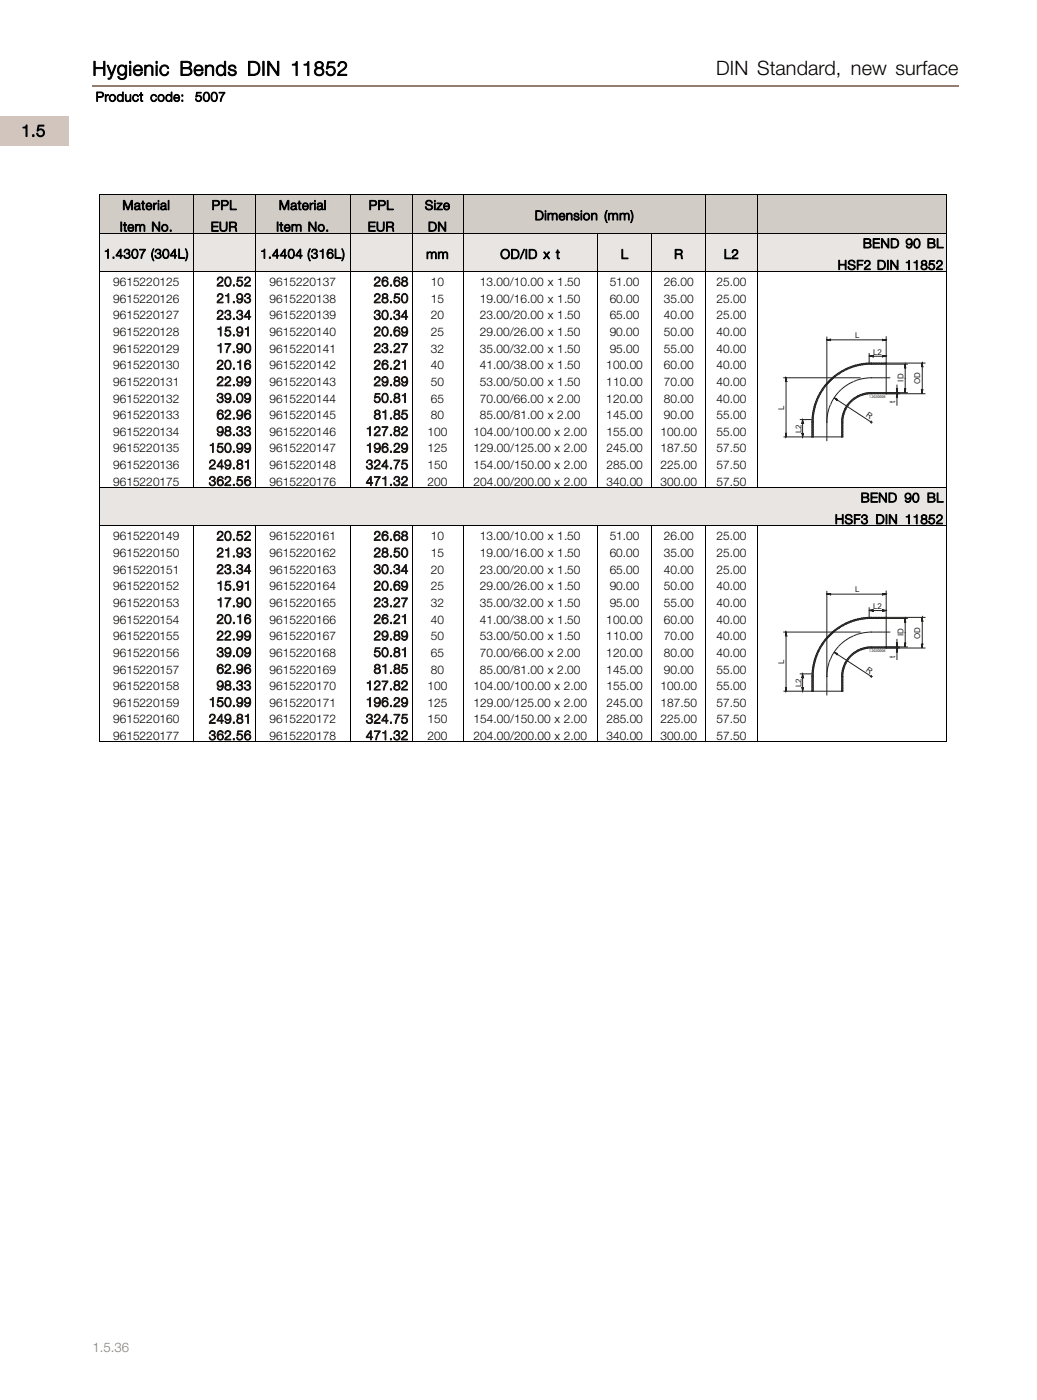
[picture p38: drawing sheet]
<svg xmlns="http://www.w3.org/2000/svg" width="220mm" height="297mm" viewBox="0 0 220 297" stroke-linecap="round" stroke-linejoin="round" font-family="sans-serif">
<defs><g id="words">
<g font-size="4.2">
<text x="19.6" y="16">Hygienic Bends DIN 11852</text>
<text x="151.9" y="16">DIN Standard, new surface</text>
</g>
<text font-size="3.5" x="4.5" y="29">1.5</text>
<g font-size="2.8">
<text x="20.3" y="21.5">Product code:</text>
<text x="41.4" y="21.5">5007</text>
<text x="26" y="44.5">Material</text>
<text x="44.9" y="44.5">PPL</text>
<text x="59.1" y="44.5">Material</text>
<text x="78.2" y="44.5">PPL</text>
<text x="90.1" y="44.5">Size</text>
<text x="113.4" y="46.7">Dimension (mm)</text>
<text x="25.4" y="49.1">Item No.</text>
<text x="44.7" y="49.1">EUR</text>
<text x="58.6" y="49.1">Item No.</text>
<text x="78" y="49.1">EUR</text>
<text x="90.8" y="49.1">DN</text>
<text x="183" y="52.6">BEND 90 BL</text>
<text x="22" y="54.8">1.4307 (304L)</text>
<text x="55.2" y="54.8">1.4404 (316L)</text>
<text x="90.4" y="54.9">mm</text>
<text x="106.1" y="54.9">OD/ID x t</text>
<text x="131.7" y="54.9">L</text>
<text x="143" y="54.9">R</text>
<text x="153.5" y="54.9">L2</text>
<text x="177.7" y="57.2">HSF2 DIN 11852</text>
<text x="182.5" y="106.6">BEND 90 BL</text>
<text x="177.1" y="111.2">HSF3 DIN 11852</text>
</g>
<g font-size="2.8" fill="#1c1714">
<text x="45.9" y="60.7">20.52</text>
<text x="45.9" y="64.3">21.93</text>
<text x="79.2" y="60.7">26.68</text>
<text x="79.2" y="64.3">28.50</text>
<text x="45.9" y="67.8">23.34</text>
<text x="45.9" y="71.3">15.91</text>
<text x="79.2" y="67.8">30.34</text>
<text x="79.2" y="71.3">20.69</text>
<text x="45.9" y="74.9">17.90</text>
<text x="79.2" y="74.9">23.27</text>
<text x="45.9" y="78.4">20.16</text>
<text x="45.9" y="81.9">22.99</text>
<text x="79.2" y="78.4">26.21</text>
<text x="79.2" y="81.9">29.89</text>
<text x="45.9" y="85.4">39.09</text>
<text x="45.9" y="89">62.96</text>
<text x="79.2" y="85.4">50.81</text>
<text x="79.2" y="89">81.85</text>
<text x="45.9" y="92.5">98.33</text>
<text x="77.6" y="92.5">127.82</text>
<text x="44.3" y="96">150.99</text>
<text x="44.3" y="99.6">249.81</text>
<text x="77.6" y="96">196.29</text>
<text x="77.6" y="99.6">324.75</text>
<text x="44.3" y="103.1">362.56</text>
<text x="77.6" y="103.1">471.32</text>
<text x="45.9" y="114.7">20.52</text>
<text x="45.9" y="118.3">21.93</text>
<text x="79.2" y="114.7">26.68</text>
<text x="79.2" y="118.3">28.50</text>
<text x="45.9" y="121.8">23.34</text>
<text x="45.9" y="125.3">15.91</text>
<text x="79.2" y="121.8">30.34</text>
<text x="79.2" y="125.3">20.69</text>
<text x="45.9" y="128.8">17.90</text>
<text x="79.2" y="128.8">23.27</text>
<text x="45.9" y="132.4">20.16</text>
<text x="45.9" y="135.9">22.99</text>
<text x="79.2" y="132.4">26.21</text>
<text x="79.2" y="135.9">29.89</text>
<text x="45.9" y="139.4">39.09</text>
<text x="45.9" y="143">62.96</text>
<text x="79.2" y="139.4">50.81</text>
<text x="79.2" y="143">81.85</text>
<text x="45.9" y="146.5">98.33</text>
<text x="77.6" y="146.5">127.82</text>
<text x="44.3" y="150">150.99</text>
<text x="44.3" y="153.5">249.81</text>
<text x="77.6" y="150">196.29</text>
<text x="77.6" y="153.5">324.75</text>
<text x="44.3" y="157.1">362.56</text>
<text x="77.6" y="157.1">471.32</text>
</g>
<text font-size="2.8" fill="#937d72" x="19.6" y="287">1.5.36</text>
<g font-size="2.5">
<text x="24" y="60.7">9615220125</text>
<text x="24" y="64.3">9615220126</text>
<text x="57.2" y="60.7">9615220137</text>
<text x="57.2" y="64.3">9615220138</text>
<text x="91.4" y="60.7">10</text>
<text x="91.4" y="64.3">15</text>
<text x="101.8" y="60.7">13.00/10.00 x 1.50</text>
<text x="101.8" y="64.3">19.00/16.00 x 1.50</text>
<text x="129.3" y="60.7">51.00</text>
<text x="129.3" y="64.3">60.00</text>
<text x="140.8" y="60.7">26.00</text>
<text x="140.8" y="64.3">35.00</text>
<text x="152" y="60.7">25.00</text>
<text x="152" y="64.3">25.00</text>
<text x="24" y="67.8">9615220127</text>
<text x="24" y="71.3">9615220128</text>
<text x="57.2" y="67.8">9615220139</text>
<text x="57.2" y="71.3">9615220140</text>
<text x="91.4" y="67.8">20</text>
<text x="91.4" y="71.3">25</text>
<text x="101.8" y="67.8">23.00/20.00 x 1.50</text>
<text x="101.8" y="71.3">29.00/26.00 x 1.50</text>
<text x="129.3" y="67.8">65.00</text>
<text x="129.3" y="71.3">90.00</text>
<text x="140.8" y="67.8">40.00</text>
<text x="140.8" y="71.3">50.00</text>
<text x="152" y="67.8">25.00</text>
<text x="152" y="71.3">40.00</text>
<text x="24" y="74.9">9615220129</text>
<text x="57.2" y="74.9">9615220141</text>
<text x="91.4" y="74.9">32</text>
<text x="101.8" y="74.9">35.00/32.00 x 1.50</text>
<text x="129.3" y="74.9">95.00</text>
<text x="140.8" y="74.9">55.00</text>
<text x="152" y="74.9">40.00</text>
<text x="24" y="78.4">9615220130</text>
<text x="24" y="81.9">9615220131</text>
<text x="57.2" y="78.4">9615220142</text>
<text x="57.2" y="81.9">9615220143</text>
<text x="91.4" y="78.4">40</text>
<text x="91.4" y="81.9">50</text>
<text x="101.8" y="78.4">41.00/38.00 x 1.50</text>
<text x="101.8" y="81.9">53.00/50.00 x 1.50</text>
<text x="128.6" y="78.4">100.00</text>
<text x="128.6" y="81.9">110.00</text>
<text x="140.8" y="78.4">60.00</text>
<text x="140.8" y="81.9">70.00</text>
<text x="152" y="78.4">40.00</text>
<text x="152" y="81.9">40.00</text>
<text x="24" y="85.4">9615220132</text>
<text x="24" y="89">9615220133</text>
<text x="57.2" y="85.4">9615220144</text>
<text x="57.2" y="89">9615220145</text>
<text x="91.4" y="85.4">65</text>
<text x="91.4" y="89">80</text>
<text x="101.8" y="85.4">70.00/66.00 x 2.00</text>
<text x="101.8" y="89">85.00/81.00 x 2.00</text>
<text x="128.6" y="85.4">120.00</text>
<text x="128.6" y="89">145.00</text>
<text x="140.8" y="85.4">80.00</text>
<text x="140.8" y="89">90.00</text>
<text x="152" y="85.4">40.00</text>
<text x="152" y="89">55.00</text>
<text x="24" y="92.5">9615220134</text>
<text x="57.2" y="92.5">9615220146</text>
<text x="90.7" y="92.5">100</text>
<text x="100.4" y="92.5">104.00/100.00 x 2.00</text>
<text x="128.6" y="92.5">155.00</text>
<text x="140.1" y="92.5">100.00</text>
<text x="152" y="92.5">55.00</text>
<text x="24" y="96">9615220135</text>
<text x="24" y="99.6">9615220136</text>
<text x="57.2" y="96">9615220147</text>
<text x="57.2" y="99.6">9615220148</text>
<text x="90.7" y="96">125</text>
<text x="90.7" y="99.6">150</text>
<text x="100.4" y="96">129.00/125.00 x 2.00</text>
<text x="100.4" y="99.6">154.00/150.00 x 2.00</text>
<text x="128.6" y="96">245.00</text>
<text x="128.6" y="99.6">285.00</text>
<text x="140.1" y="96">187.50</text>
<text x="140.1" y="99.6">225.00</text>
<text x="152" y="96">57.50</text>
<text x="152" y="99.6">57.50</text>
<text x="24" y="103.1">9615220175</text>
<text x="57.2" y="103.1">9615220176</text>
<text x="90.7" y="103.1">200</text>
<text x="100.4" y="103.1">204.00/200.00 x 2.00</text>
<text x="128.6" y="103.1">340.00</text>
<text x="140.1" y="103.1">300.00</text>
<text x="152" y="103.1">57.50</text>
<text x="24" y="114.7">9615220149</text>
<text x="24" y="118.3">9615220150</text>
<text x="57.2" y="114.7">9615220161</text>
<text x="57.2" y="118.3">9615220162</text>
<text x="91.4" y="114.7">10</text>
<text x="91.4" y="118.3">15</text>
<text x="101.8" y="114.7">13.00/10.00 x 1.50</text>
<text x="101.8" y="118.3">19.00/16.00 x 1.50</text>
<text x="129.3" y="114.7">51.00</text>
<text x="129.3" y="118.3">60.00</text>
<text x="140.8" y="114.7">26.00</text>
<text x="140.8" y="118.3">35.00</text>
<text x="152" y="114.7">25.00</text>
<text x="152" y="118.3">25.00</text>
<text x="24" y="121.8">9615220151</text>
<text x="24" y="125.3">9615220152</text>
<text x="57.2" y="121.8">9615220163</text>
<text x="57.2" y="125.3">9615220164</text>
<text x="91.4" y="121.8">20</text>
<text x="91.4" y="125.3">25</text>
<text x="101.8" y="121.8">23.00/20.00 x 1.50</text>
<text x="101.8" y="125.3">29.00/26.00 x 1.50</text>
<text x="129.3" y="121.8">65.00</text>
<text x="129.3" y="125.3">90.00</text>
<text x="140.8" y="121.8">40.00</text>
<text x="140.8" y="125.3">50.00</text>
<text x="152" y="121.8">25.00</text>
<text x="152" y="125.3">40.00</text>
<text x="24" y="128.8">9615220153</text>
<text x="57.2" y="128.8">9615220165</text>
<text x="91.4" y="128.8">32</text>
<text x="101.8" y="128.8">35.00/32.00 x 1.50</text>
<text x="129.3" y="128.8">95.00</text>
<text x="140.8" y="128.8">55.00</text>
<text x="152" y="128.8">40.00</text>
<text x="24" y="132.4">9615220154</text>
<text x="24" y="135.9">9615220155</text>
<text x="57.2" y="132.4">9615220166</text>
<text x="57.2" y="135.9">9615220167</text>
<text x="91.4" y="132.4">40</text>
<text x="91.4" y="135.9">50</text>
<text x="101.8" y="132.4">41.00/38.00 x 1.50</text>
<text x="101.8" y="135.9">53.00/50.00 x 1.50</text>
<text x="128.6" y="132.4">100.00</text>
<text x="128.6" y="135.9">110.00</text>
<text x="140.8" y="132.4">60.00</text>
<text x="140.8" y="135.9">70.00</text>
<text x="152" y="132.4">40.00</text>
<text x="152" y="135.9">40.00</text>
<text x="24" y="139.4">9615220156</text>
<text x="24" y="143">9615220157</text>
<text x="57.2" y="139.4">9615220168</text>
<text x="57.2" y="143">9615220169</text>
<text x="91.4" y="139.4">65</text>
<text x="91.4" y="143">80</text>
<text x="101.8" y="139.4">70.00/66.00 x 2.00</text>
<text x="101.8" y="143">85.00/81.00 x 2.00</text>
<text x="128.6" y="139.4">120.00</text>
<text x="128.6" y="143">145.00</text>
<text x="140.8" y="139.4">80.00</text>
<text x="140.8" y="143">90.00</text>
<text x="152" y="139.4">40.00</text>
<text x="152" y="143">55.00</text>
<text x="24" y="146.5">9615220158</text>
<text x="57.2" y="146.5">9615220170</text>
<text x="90.7" y="146.5">100</text>
<text x="100.4" y="146.5">104.00/100.00 x 2.00</text>
<text x="128.6" y="146.5">155.00</text>
<text x="140.1" y="146.5">100.00</text>
<text x="152" y="146.5">55.00</text>
<text x="24" y="150">9615220159</text>
<text x="24" y="153.5">9615220160</text>
<text x="57.2" y="150">9615220171</text>
<text x="57.2" y="153.5">9615220172</text>
<text x="90.7" y="150">125</text>
<text x="90.7" y="153.5">150</text>
<text x="100.4" y="150">129.00/125.00 x 2.00</text>
<text x="100.4" y="153.5">154.00/150.00 x 2.00</text>
<text x="128.6" y="150">245.00</text>
<text x="128.6" y="153.5">285.00</text>
<text x="140.1" y="150">187.50</text>
<text x="140.1" y="153.5">225.00</text>
<text x="152" y="150">57.50</text>
<text x="152" y="153.5">57.50</text>
<text x="24" y="157.1">9615220177</text>
<text x="57.2" y="157.1">9615220178</text>
<text x="90.7" y="157.1">200</text>
<text x="100.4" y="157.1">204.00/200.00 x 2.00</text>
<text x="128.6" y="157.1">340.00</text>
<text x="140.1" y="157.1">300.00</text>
<text x="152" y="157.1">57.50</text>
</g>
<g font-size="1.7" fill="#231f20">
<text x="181.4" y="71.8">L</text>
<text x="185.1" y="75.3">L2</text>
<text x="191.6" y="81" transform="rotate(-90 191.6 81)">ID</text>
<text x="195.2" y="81.6" transform="rotate(-90 195.2 81.6)">OD</text>
<text x="166.3" y="87.1" transform="rotate(-90 166.3 87.1)">L</text>
<text x="183.5" y="88.4" transform="rotate(35 183.5 88.4)">R</text>
<text x="189.9" y="85.6" transform="rotate(-90 189.9 85.6)">t</text>
<text x="169.9" y="91.9" transform="rotate(-90 169.9 91.9)">L2</text>
<text x="181.4" y="125.7">L</text>
<text x="185.1" y="129.2">L2</text>
<text x="191.6" y="135" transform="rotate(-90 191.6 135)">ID</text>
<text x="195.2" y="135.6" transform="rotate(-90 195.2 135.6)">OD</text>
<text x="166.3" y="141" transform="rotate(-90 166.3 141)">L</text>
<text x="183.5" y="142.3" transform="rotate(35 183.5 142.3)">R</text>
<text x="189.9" y="139.6" transform="rotate(-90 189.9 139.6)">t</text>
<text x="169.9" y="145.9" transform="rotate(-90 169.9 145.9)">L2</text>
</g>
<g font-size=".8" fill="#231f20">
<text x="184.4" y="84.5">12020008</text>
<text x="184.4" y="138.5">12020008</text>
</g>
</g></defs>
<path d="M19.6 18.3h183.7" fill="none" stroke="#937d72" stroke-width=".36"/>
<path d="M-.1 24.7h14.8v6.2h-14.8z" fill="#d1c5bd"/>
<g fill="#d1ccc6">
<path d="M21 41.4h53.4v8.1h-53.4z"/>
<path d="M74.3 41.4h126.5v8.1h-126.5z"/>
</g>
<path d="M21 41.4h179.9l-.1 8.1M21 41.3v8.2M41 41.3v8.2M54.1 41.3v8.2M74.4 41.3v8.2M87.4 41.3v8.2M98.2 41.3v8.2M149.7 41.3v8.2M160.6 41.3v8.2" fill="none" stroke="#000" stroke-width=".21"/>
<g fill="#e8e5e2">
<path d="M21 49.5h53.4v8.1h-53.4z"/>
<path d="M74.3 49.5h126.5v8.1h-126.5z"/>
</g>
<path d="M21 49.5h179.9l-.1 54M21 57.6h179.9M21 49.4v54.1M41 49.4v54.1M54.1 49.4v54.1M74.4 49.4v54.1M87.4 49.4v54.1M98.2 49.4v54.1M126.7 49.4v54.1M138.2 49.4v54.1M149.7 49.4v54.1M160.6 49.4v54.1" fill="none" stroke="#000" stroke-width=".21"/>
<g fill="none" stroke="#231f20" stroke-width=".21">
<path d="M175.4 71.5v19.8M175.4 72.1h12.6l-.8 .2v-.3l.8 .1-.8 .2v-.2l.5 .1h-.5v-.1h.3h-.2M175.4 72.1l.8-.1v.2l-.8-.1 .7-.1v.2l-.6-.1h.6v.1l-.3-.1h.2M177 79.8l-2 2M177.8 79.2l-3.5 3.4M178.6 78.7l-.7 .7M179.3 78.3l-.5 .6M180 78l-.5 .5M180.5 77.8l-.4 .4M181 77.6l-.4 .4M181.5 77.5l-.4 .3M181.9 77.4l-.3 .3"/>
<path d="M182.4 77.3l-.4 .3M182.7 77.2l-.2 .3M183.1 77.1l-.3 .3M183.5 77.1l-.3 .3M183.9 77.1l-.3 .2M184.2 77.1l-.2 .2M184.3 75v2.1M184.4 75.6l.8-.1v.2l-.8-.1 .7-.1v.2l-.5-.1 .5-.1v.2l-.3-.1h.2M184.5 75.6h3.5M184.6 77.1l-.3 .2M184.9 77.1l-.2 .2M185.2 77.1l-.2 .2"/>
<path d="M185.6 77.1l-.2 .2M185.9 77.1l-.2 .2M186.2 77.1l-.2 .2M186.6 77.1l-.3 .2M186.9 77.1l-.2 .2M187.3 77.1l-.3 .2M187.3 75.6h.2l-.3-.1v.2l.5-.1-.5-.1v.2l.7-.1-.8-.1v.2l.8-.1M187.6 77.1l-.3 .2M187.9 77.1l-.2 .2M187.9 71.5v12.1M192 77.9v-.2v.3v-.5l-.1 .6h.1v-.8l-.1 .6 .2 .2-.1-.8v6l-.1-.8h.2l-.1 .8-.1-.7h.1v.5v-.4M192.4 77.3h-8.4l-1.3 .1-2.6 .8-1.5 .7-1.4 1-1.4 1.3-1.2 1.5-1.5 3-.5 2-.1 1.2v3.8"/>
<path d="M195.6 77.7v-.2l-.1 .3h.1v-.5l-.1 .5h.2l-.1-.7-.2 .7h.3l-.1-.7v6.5l-.2-.8h.3l-.1 .8-.1-.8h.2l-.1 .5-.1-.5h.1v.4v-.3M196.2 77.1h-11.4a12.6 12.6 0 0 0-12.2 9.5l-.4 2v4.1l.3-.2M166.2 80.2h16.2M166.7 80.8v-.2l-.1 .3h.2l-.1-.5-.1 .5h.2l-.1-.7-.1 .8h.2l-.1-.8v12.5M166.7 92.1v.2l.1-.3h-.1v.5l.1-.5h-.2l.1 .7 .1-.7h-.2l.1 .7M169.7 89.1h2.4M170.2 89.1l.1 .8h-.2l.1-.8 .1 .8h-.2l.1-.6 .1 .5h-.1v-.3v.2M170.2 92.1v.2l.1-.3h-.1v.5l.1-.5h-.2l.1 .7 .2-.7h-.3l.1 .7M170.2 89.1v3.6M172.5 89.2l-.3 .2M172.5 89.5l-.3 .2M172.5 89.8l-.3 .3"/>
<path d="M172.5 90.1l-.3 .3M172.5 90.5l-.3 .2M172.5 90.8l-.3 .3M172.5 91.2l-.3 .2M172.5 91.5l-.3 .2M172.5 91.8l-.3 .2M172.5 92.2l-.3 .2M172.5 88.8l-.3 .2M172.5 88.4l-.3 .3M172.5 88.1l-.2 .2M172.6 87.7l-.3 .2M172.7 87.3l-.3 .3"/>
<path d="M172.8 86.8l-.3 .3M172.9 86.4l-.4 .3M173 85.9l-.3 .4M173.2 85.4l-.4 .4M173.4 84.9l-.4 .4M173.6 84.3l-.4 .5M174 83.6l-.5 .6M174.5 82.8l-.7 .7M175.4 91.4v.3M175.4 91.9v1.6M175.8 86.7l-.3 1.1-.1 1.8M176.1 86l-.2 .5"/>
<path d="M177.4 84.8l-.3-.2 .4 .3 .1-.1-.7-.4 .6 .6 .1-.3-.7-.3 7.9 5.2M177.8 83.3l-.8 .9-.8 1.6M178.3 82.8l-.4 .3M178.7 89.2l-.2 .2M178.7 89.5l-.2 .3M178.7 89.9l-.2 .2M178.7 90.2l-.2 .3M178.7 90.5l-.2 .3M178.7 90.9l-.2 .2M178.7 91.2l-.2 .2M178.7 91.6l-.2 .2M178.7 91.9l-.2 .2"/>
<path d="M178.7 92.2l-.2 .2M178.8 88.8l-.3 .3M178.9 88.4l-.3 .3M179 88l-.4 .3M179.1 87.5l-.4 .4M179.3 86.9l-.4 .5M179.9 86.1l-.7 .7M180.9 81l-1.3 .7-1.1 .9M181.1 84.5l-1.4 1.4M181.6 80.7l-.4 .2M181.9 84l-.6 .7M182.5 83.7l-.4 .5"/>
<path d="M183 83.6l-.3 .4M183.5 83.5l-.3 .3M183.9 83.4l-.3 .3M184.3 83.3l-.3 .3M184.6 89.6h.4M184.6 83.3l-.2 .3M184.8 89.4v.4M185 83.3l-.3 .3M185.3 83.3l-.2 .3M185.6 83.3l-.2 .3M186 83.3l-.3 .3M186.3 83.3l-.3 .3"/>
<path d="M186.5 80.2h-2.6l-2 .4M186.6 83.3l-.2 .3M186.6 80.2h.3M187 83.3l-.3 .3M187 80.2h1.7M187.3 83.3l-.2 .3M187.6 83.3l-.2 .3M187.9 83.4l-.2 .2M190.2 84.2v-.4l-.1 .5h.2l-.1-.7-.1 .8h.2l-.1-.8v2.4M190.2 81.7v1.6l-.1-.8h.2l-.1 .8-.1-.7h.2l-.1 .5v-.4M190.2 83.3v.3M192.4 83.3h-8.2l-1.8 .5-1.2 .6-1.6 1.7-.9 1.7-.2 1.3v3.6l.2-.2"/>
<path d="M196.2 83.6h-11.9l-1.5 .3-1.1 .5-.6 .4-1.1 1.1-.8 1.4-.5 1.8v3.6h-12.4"/>
</g>
<path d="M21 103.4h179.8v8.1h-179.8z" fill="#e8e5e2"/>
<path d="M21 103.4h179.9l-.1 54h-179.8M21 111.5h179.9M21 103.4v54M41 111.5v45.9M54.1 111.5v45.9M74.4 111.5v45.9M87.4 111.5v45.9M98.2 111.5v45.9M126.7 111.5v45.9M138.2 111.5v45.9M149.7 111.5v45.9M160.6 111.5v45.9" fill="none" stroke="#000" stroke-width=".21"/>
<g fill="none" stroke="#231f20" stroke-width=".21">
<path d="M166.2 134.2h16.2M166.7 134.8v-.2l-.1 .3h.2l-.1-.5-.1 .5h.2l-.1-.7-.1 .8h.2l-.1-.8v12.4M173 139.9l-.3 .4M173.2 139.4l-.4 .4M173.4 138.9l-.4 .4M173.6 138.3l-.4 .5M174 137.6l-.5 .6M174.5 136.7l-.7 .7M175.4 125.5v19.8M175.4 126.1h12.6l-.8 .1v-.2l.8 .1-.8 .1v-.2l.5 .2h-.5v-.1h.3h-.2M175.4 126.1l.8-.1v.2l-.8-.1 .7-.1v.2l-.6-.1 .6-.1v.2l-.3-.1h.2M176.1 140l-.2 .4"/>
<path d="M177 133.8l-2 2M177.4 138.8l-.3-.3 .4 .4 .1-.1-.7-.4 .6 .6 .1-.3-.7-.3 7.9 5.2M177.8 133.2l-3.5 3.4M177.8 137.3l-.8 .9-.8 1.6M178.3 136.7l-.4 .4M178.6 132.6l-.7 .8M179.3 132.3l-.5 .5M180 132l-.5 .4M180.5 131.8l-.4 .4M180.9 135l-1.3 .7-1.1 .9M181 131.6l-.4 .4M181.1 138.5l-1.4 1.4"/>
<path d="M181.5 131.5l-.4 .3M181.6 134.7l-.4 .2M181.9 131.3l-.3 .4M181.9 138l-.6 .7M182.4 131.3l-.4 .3M182.5 137.7l-.4 .5M182.7 131.2l-.2 .3M183 137.5l-.3 .4M183.1 131.1l-.3 .3M183.5 137.4l-.3 .4M183.5 131.1l-.3 .2M183.9 131l-.3 .3"/>
<path d="M183.9 137.4l-.3 .3M184.2 131l-.2 .3M184.3 137.3l-.3 .3M184.3 129v2M184.4 129.6l.8-.2v.3l-.8-.1 .7-.1v.2l-.5-.1 .5-.1v.1h-.3h.2M184.5 129.6h3.5M184.6 131l-.3 .3M184.6 137.3l-.2 .2M184.9 131l-.2 .3M185 137.3l-.3 .2M185.2 131l-.2 .3M185.3 137.3l-.2 .2"/>
<path d="M185.6 131l-.2 .3M185.6 137.3l-.2 .2M185.9 131l-.2 .3M186 137.3l-.3 .2M186.2 131l-.2 .3M186.3 137.3l-.3 .2M186.5 134.2h-2.6l-2 .4M186.6 131l-.3 .3M186.6 137.3l-.2 .2M186.6 134.2h.3M186.9 131l-.2 .3M187 137.3l-.3 .2"/>
<path d="M187 134.2h1.7M187.3 131l-.3 .3M187.3 129.6h.2l-.3-.1v.1h.5l-.5-.1v.2l.7-.1-.8-.2v.3l.8-.1M187.3 137.3l-.2 .2M187.6 131l-.3 .3M187.6 137.3l-.2 .2M187.9 131l-.2 .3M187.9 125.5v12M187.9 137.4l-.2 .1M190.2 138.2v-.5l-.1 .6h.2l-.1-.8-.1 .8h.2l-.1-.8v2.5M190.2 135.7v1.6l-.1-.8h.2l-.1 .8-.1-.7h.2l-.1 .5v-.4M190.2 137.3v.2"/>
<path d="M192 131.9v-.2v.3v-.5l-.1 .5h.1v-.7l-.1 .6 .2 .1-.1-.7v6l-.1-.8h.2l-.1 .8-.1-.7h.1v.5v-.4M192.4 131.3h-8.4l-1.3 .1-2.6 .7-2.9 1.8-1.4 1.2-1.2 1.6-1.5 2.9-.5 2.1-.1 1.1v3.9M192.4 137.3h-8.2l-1.8 .5-1.2 .6-1.6 1.6-.9 1.8-.2 1.3v3.6l.2-.2M195.6 131.7v-.2l-.1 .3h.1v-.6l-.1 .6h.2l-.1-.8-.2 .8h.3l-.1-.7v6.4l-.2-.8h.3l-.1 .8-.1-.7h.2l-.1 .5-.1-.5h.1v.3v-.2M196.2 131h-11.4a12.5 12.5 0 0 0-12.1 9.2l-.5 3v3.5l.3-.2M196.2 137.5h-11.9l-1.5 .3-1.1 .5-.6 .5-1.1 1.1-.8 1.4-.5 1.8v3.6h-12.4M166.7 146.1v.2l.1-.3h-.1v.5l.1-.5h-.2l.1 .7 .1-.8h-.2l.1 .8M169.7 143h2.4M170.2 143.1l.1 .8h-.2l.1-.8 .1 .7h-.2l.1-.5 .1 .5h-.1v-.3v.2M170.2 146.1v.2l.1-.3h-.1v.5l.1-.5h-.2l.1 .7 .2-.8h-.3l.1 .8M170.2 143.1v3.5M172.5 143.1l-.3 .3"/>
<path d="M172.5 143.5l-.3 .2M172.5 143.8l-.3 .2M172.5 144.1l-.3 .3M172.5 144.5l-.3 .2M172.5 144.8l-.3 .2M172.5 145.2l-.3 .2M172.5 145.5l-.3 .2M172.5 145.8l-.3 .2M172.5 146.1l-.3 .3M172.5 142.8l-.3 .2M172.5 142.4l-.3 .3M172.5 142l-.2 .3"/>
<path d="M172.6 141.7l-.3 .2M172.7 141.3l-.3 .2M172.8 140.8l-.3 .3M172.9 140.4l-.4 .3M175.4 145.4v.3M175.4 145.8v1.7M175.8 140.7l-.3 1.1-.1 1.8M178.7 143.2l-.2 .2M178.7 143.5l-.2 .2M178.7 143.9l-.2 .2M178.7 144.2l-.2 .2M178.7 144.5l-.2 .3"/>
<path d="M178.7 144.8l-.2 .3M178.7 145.2l-.2 .2M178.7 145.5l-.2 .3M178.7 145.8l-.2 .3M178.7 146.2l-.2 .2M178.8 142.8l-.3 .3M178.9 142.4l-.3 .3M179 142l-.4 .3M179.1 141.5l-.4 .3M179.3 140.9l-.4 .4M179.9 140.1l-.7 .6M184.6 143.6h.4"/>
<path d="M184.8 143.4v.4"/>
</g>
<use href="#words"/>
</svg>
